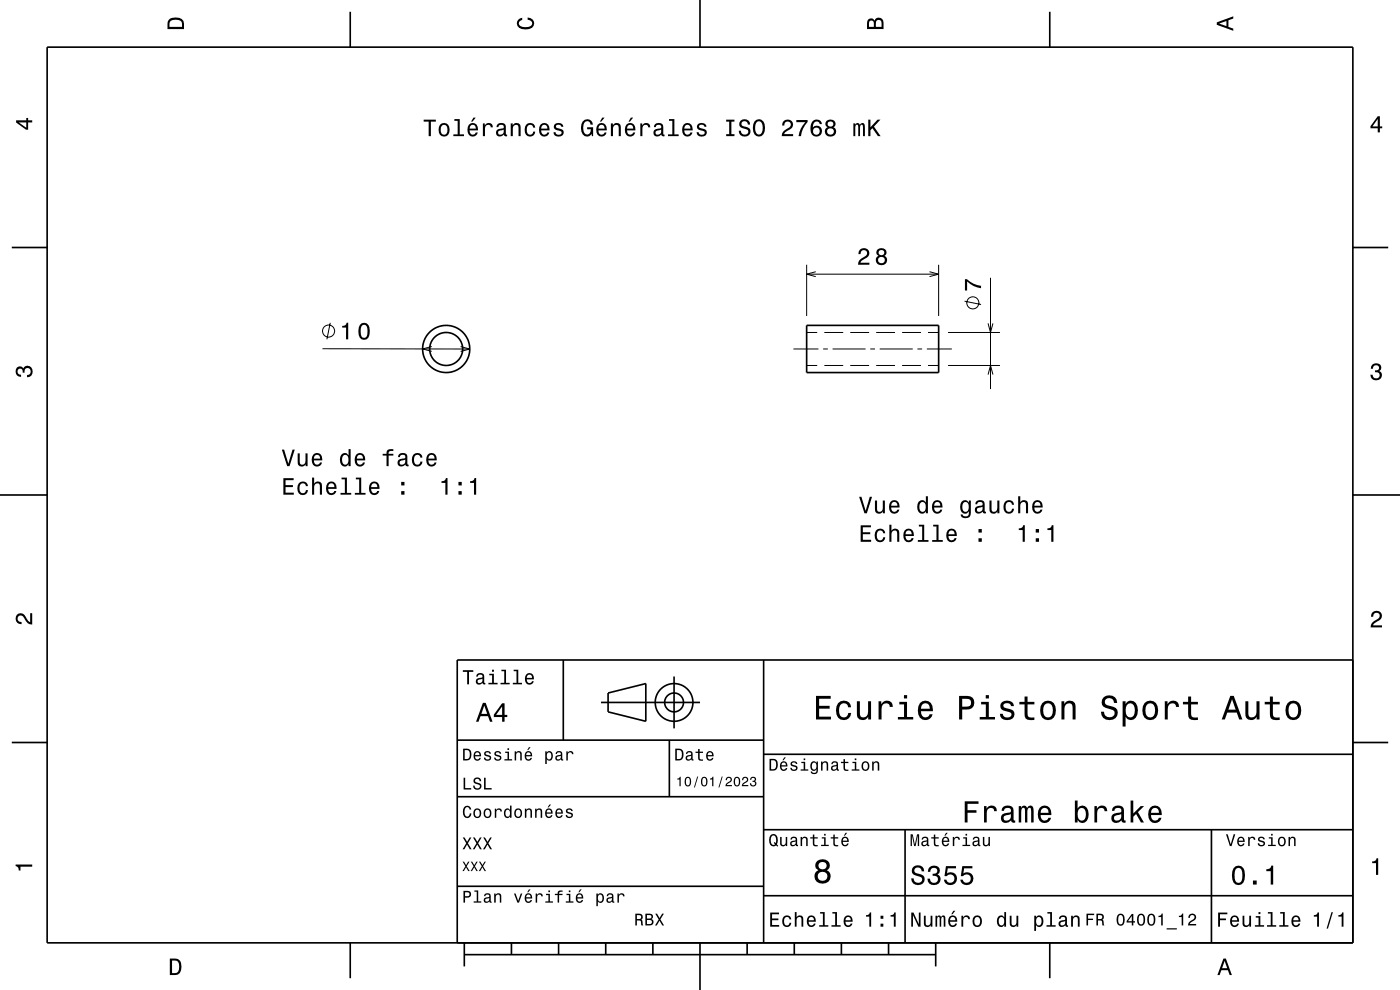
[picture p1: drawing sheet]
<svg xmlns="http://www.w3.org/2000/svg" width="297mm" height="210mm" viewBox="0 0 297 210" stroke-linecap="round" stroke-linejoin="round" font-family="sans-serif">
<g fill="none" stroke="#000" stroke-width=".21">
<path d="M171.1 56.2v10.8M171.1 58.2h28M173.1 57.6l-2 .6 2 .5M197.2 57.6l1.9 .6-1.9 .5M199.1 56.2v10.8M210.1 58.9v23.6M68.4 74h31.3M70.1 68.5l-.8 3.5M91.6 73.5l-1.9 .5 1.9 .5M97.7 73.5l2 .5-2 .5M168.3 74h5.3M171.1 77.5h2.3"/>
<path d="M171.1 70.5h2.3M174.6 74h1M174.9 77.5h4M174.9 70.5h4M176.6 74h7M180.4 77.5h4M180.4 70.5h4M184.6 74h1M185.9 77.5h4M185.9 70.5h4M186.6 74h7M191.4 77.5h4"/>
<path d="M191.4 70.5h4M194.6 74h1M196.6 74h5.3M196.9 77.5h2.2M196.9 70.5h2.2M201.1 77.5h11M201.1 70.5h11M204.6 63.9l3.5 .7M209.6 68.6l.5 1.9 .5-1.9M209.6 79.5l.5-2 .5 2"/>
<circle cx="69.7" cy="70.2" r="1.28"/>
<circle cx="206.4" cy="64.2" r="1.28"/>
</g>
<g fill="none" stroke="#000" stroke-width=".35">
<path d="M10 10h277v190h-277zM74.3 2.5v7.5M148.5 0v10M222.7 2.5v7.5M2.5 52.5h7.5M287 52.5h7.5M171.1 69h28v10h-28zM0 105h10M287 105h10M119.5 140v17M162 140v60M287 140h-190v60"/>
<path d="M2.5 157.5h7.5M97 157h65M127.5 149h21M129 147l8-2v8l-8-2zM142 157v12M143 143.5v11M287 157.5h7.5M97 169h65M162 176h125M162 160h125M192 176v24M257 176v24"/>
<path d="M97 188h65M162 190h125M74.3 200v7.5M98.5 202.5h100M98.5 200v5M108.5 200v2.5M118.5 200v2.5M128.5 200v2.5M138.5 200v2.5M148.5 200v10M158.5 200v2.5M168.5 200v2.5"/>
<path d="M178.5 200v2.5M188.5 200v2.5M198.5 200v5M222.7 200v7.5"/>
<circle cx="94.7" cy="74" r="5"/>
<circle cx="94.7" cy="74" r="3.5"/>
<circle cx="143" cy="149" r="2"/>
<circle cx="143" cy="149" r="4"/>
</g>
<g fill="#000">
<path d="M36 4a2.18 2.18 0 0 0-.5 2.2h3.5v-1.2a1.43 1.43 0 0 0-1.7-1.3zM36.3 4.4a2.15 2.15 0 0 1 2.2 .3l.1 1h-2.6v-1z" fill-rule="evenodd"/>
<path d="M109.9 4.2l.9-.4v.4a.7 .7 0 0 0-.7 .5 .7 .7 0 0 0 .3 .8 1.7 1.7 0 0 0 2.5-.5 .9 .9 0 0 0-1-.8v-.5a1.24 1.24 0 0 1 1.4 1.1 1.24 1.24 0 0 1-1 1.4 2.22 2.22 0 0 1-2.5-.7l-.2-.5z" fill-rule="evenodd"/>
<path d="M184.2 4.2l-.3 .7v1.3h3.5v-1.3a.98 .98 0 0 0-.7-1.1 .98 .98 0 0 0-1.2 .6 .84 .84 0 0 0-1.3-.2zM184.5 4.5a.54 .54 0 0 1 .6-.1 .54 .54 0 0 1 .3 .6v.7h-1zM185.9 4.4a.62 .62 0 0 1 .8-.1 .62 .62 0 0 1 .3 .6v.8h-1.2z" fill-rule="evenodd"/>
<path d="M258.1 4.7v.6l3.5 1.2v-.4l-1-.4v-1.4l1-.4v-.4zM258.6 5l1.6-.5v1z" fill-rule="evenodd"/>
<path d="M3.4 25.5v.5l2.1 1.5h.5v-1.5h.8v-.5h-.8v-.5h-.4v.5zM4 26h1.6v1.1z" fill-rule="evenodd"/>
<path d="M89.9 25.4v.4h1v3.1h.5v-3.1h1.1v-.4zM93.3 26.5a1.53 1.53 0 0 0 .9 2.5 1.48 1.48 0 0 0 1.2-1.5 1.48 1.48 0 0 0-1.2-1.4l-.5 .1zM93.7 26.7a.67 .67 0 0 1 .7-.2 .67 .67 0 0 1 .5 .6 1.11 1.11 0 0 1-.7 1.5 1.17 1.17 0 0 1-.5-1.9zM96.4 25.3v.3h.7v2.9h-.9v.4h2.2v-.4h-.9v-3.2zM100.4 24.9l-.5 .9h.3l.7-.9zM99.5 26.5a1.54 1.54 0 0 0 .8 2.5 1.06 1.06 0 0 0 1.1-.9h-.5l-.2 .4-.4 .1a.76 .76 0 0 1-.7-.9h1.8a1.17 1.17 0 0 0-.5-1.4 1.17 1.17 0 0 0-1.4 .2zM99.8 26.7a.66 .66 0 0 1 .8-.2 .66 .66 0 0 1 .3 .8h-1.3zM102.4 26.2v2.7h.5v-1.6a.66 .66 0 0 1 .3-.7 .66 .66 0 0 1 .9 .2v.2h.5a.89 .89 0 0 0-.7-.9 .89 .89 0 0 0-1.1 .5v-.4zM105.6 26.3l-.3 .7h.4a.55 .55 0 0 1 .7-.6 .55 .55 0 0 1 .4 .8l-.2 .1a1 1 0 0 0-1.1 .2 1 1 0 0 0-.2 1 .94 .94 0 0 0 1.6 0l.1 .3 .6 .1v-.3l-.3-.1v-1.6a1.02 1.02 0 0 0-.7-.8 1.02 1.02 0 0 0-1 .2zM105.8 27.8l1.1-.3a.77 .77 0 0 1-.2 .9 .77 .77 0 0 1-.9 .1zM108.3 26.2v2.7h.5v-1.6a.63 .63 0 0 1 .4-.8 .63 .63 0 0 1 .8 .4v2h.4v-1.8a.89 .89 0 0 0-.6-1 .89 .89 0 0 0-1 .5v-.4zM111.6 26.5a1.53 1.53 0 0 0 .8 2.5 1.05 1.05 0 0 0 1.1-1.1h-.4a.67 .67 0 0 1-.6 .7 .67 .67 0 0 1-.7-.6 1.12 1.12 0 0 1 .7-1.5 .6 .6 0 0 1 .6 .6h.4a1.09 1.09 0 0 0-.7-1 1.09 1.09 0 0 0-1.2 .4zM114.6 26.5a1.54 1.54 0 0 0 .8 2.5 1.06 1.06 0 0 0 1.1-.9h-.4l-.2 .4-.4 .1a.76 .76 0 0 1-.7-.9h1.8a1.17 1.17 0 0 0-.5-1.4 1.17 1.17 0 0 0-1.5 .2zM115 26.7a.66 .66 0 0 1 .8-.2 .66 .66 0 0 1 .3 .8h-1.3zM117.7 26.3a.75 .75 0 0 0-.2 .8 .75 .75 0 0 0 .7 .5l.9 .4a.63 .63 0 0 1-.6 .6 .63 .63 0 0 1-.6-.6h-.5a1.1 1.1 0 0 0 1.1 1 1.1 1.1 0 0 0 1.1-.9 .78 .78 0 0 0-.8-.8l-.8-.2a.54 .54 0 0 1 .4-.7 .54 .54 0 0 1 .7 .5h.4a1.03 1.03 0 0 0-.7-.9 1.03 1.03 0 0 0-1.1 .3zM123.6 25.8a2.43 2.43 0 0 0 .4 3.1 1.11 1.11 0 0 0 1.5-.5l.1 .5h.2v-1.9h-1.2v.4h.7a.85 .85 0 0 1-1.1 1.1 2.04 2.04 0 0 1 0-2.7 .71 .71 0 0 1 1.1 .6h.5a1.2 1.2 0 0 0-.9-1.1 1.2 1.2 0 0 0-1.3 .5zM127.8 24.9l-.5 .9h.3l.7-.9zM126.8 26.5a1.54 1.54 0 0 0 .8 2.5 1.06 1.06 0 0 0 1.1-.9h-.5l-.2 .4-.4 .1a.75 .75 0 0 1-.6-.9h1.7a1.17 1.17 0 0 0-.5-1.4 1.17 1.17 0 0 0-1.4 .2zM127.1 26.7a.66 .66 0 0 1 .8-.2 .66 .66 0 0 1 .4 .8h-1.3zM129.6 26.2v2.7h.4v-1.6a.63 .63 0 0 1 .6-.8 .63 .63 0 0 1 .7 .7v1.7h.4v-1.8a.89 .89 0 0 0-.6-1 .89 .89 0 0 0-1.1 .5v-.4zM133.8 24.9l-.5 .9h.3l.7-.9zM132.9 26.5a1.54 1.54 0 0 0 .8 2.5 1.05 1.05 0 0 0 1.1-.9h-.5l-.2 .4-.4 .1a.75 .75 0 0 1-.7-.9h1.8a1.16 1.16 0 0 0-.5-1.4 1.16 1.16 0 0 0-1.4 .2zM133.2 26.7a.66 .66 0 0 1 .8-.2 .66 .66 0 0 1 .3 .8h-1.3zM135.8 26.2v2.7h.5v-1.6a.66 .66 0 0 1 .3-.7 .66 .66 0 0 1 .9 .2v.2h.5a.89 .89 0 0 0-.7-.9 .89 .89 0 0 0-1.1 .5v-.4zM139 26.3l-.3 .7h.4a.55 .55 0 0 1 .7-.6 .55 .55 0 0 1 .4 .8l-.2 .1a1 1 0 0 0-1.1 .2 1 1 0 0 0-.2 1 .94 .94 0 0 0 1.6 0l.1 .3 .6 .1v-.3l-.3-.1v-1.6a1.02 1.02 0 0 0-1.7-.6zM139.2 27.8l1.1-.3a.77 .77 0 0 1-.2 .9 .77 .77 0 0 1-.9 .1zM141.9 25.3v.3h.7v2.9h-.9v.4h2.3v-.4h-.9v-3.2zM145 26.5a1.54 1.54 0 0 0 .8 2.5 1.06 1.06 0 0 0 1.1-.9h-.4l-.3 .4-.3 .1a.76 .76 0 0 1-.7-.9h1.7a1.17 1.17 0 0 0-.4-1.4 1.17 1.17 0 0 0-1.5 .2zM145.4 26.7a.66 .66 0 0 1 .8-.2 .66 .66 0 0 1 .3 .8h-1.3zM148.1 26.3a.75 .75 0 0 0-.2 .8 .75 .75 0 0 0 .7 .5l.9 .4a.63 .63 0 0 1-.6 .6 .63 .63 0 0 1-.7-.6h-.4a1.1 1.1 0 0 0 1 1 1.1 1.1 0 0 0 1.2-.9 .78 .78 0 0 0-.9-.8l-.7-.2a.53 .53 0 0 1 .4-.7 .53 .53 0 0 1 .6 .5h.5a1.03 1.03 0 0 0-.7-.9 1.03 1.03 0 0 0-1.1 .3zM154.1 25.4v.4h.6v2.7h-.6v.4h1.7v-.4h-.6v-2.7h.6v-.4zM157.1 25.6a.96 .96 0 0 0-.2 1.1 .96 .96 0 0 0 .9 .6 .77 .77 0 0 1 .9 .9 .84 .84 0 0 1-.9 .3 .84 .84 0 0 1-.6-.8h-.5a1.21 1.21 0 0 0 1.5 1.3 1.21 1.21 0 0 0 .7-1.8l-.8-.3a.71 .71 0 0 1-.8-.6 .7 .7 0 0 1 .8-.6 .7 .7 0 0 1 .6 .7h.4a1.16 1.16 0 0 0-.7-1.1 1.16 1.16 0 0 0-1.3 .3zM160.1 25.8a2.52 2.52 0 0 0 .4 3.1 1.21 1.21 0 0 0 1.7-1 1.94 1.94 0 0 0-.9-2.6l-.8 .1zM160.7 25.8l.3-.1a1.7 1.7 0 0 1 .3 2.8l-.3 .1a1.13 1.13 0 0 1-.8-1.5v-.6zM166.2 25.7l-.2 .4-.1 .5h.5a.7 .7 0 0 1 .5-.8 .7 .7 0 0 1 .9 .5 .7 .7 0 0 1-.5 .8 1.8 1.8 0 0 0-1.5 1.8h2.5v-.5h-2a2.19 2.19 0 0 1 1.5-1.1 1.13 1.13 0 0 0 .1-1.7 1.13 1.13 0 0 0-1.7 .1zM168.9 25.5v.4h1.9a5.2 5.2 0 0 0-1.4 3h.5a5.3 5.3 0 0 1 1.4-3v-.4zM172.5 25.6a2.4 2.4 0 0 0 .2 3.3 1.16 1.16 0 0 0 1.5-.4 1.16 1.16 0 0 0-.2-1.5 1.16 1.16 0 0 0-1.6 0 1.02 1.02 0 0 1 .9-1.2 .58 .58 0 0 1 .6 .5h.5a1.12 1.12 0 0 0-.8-.9 1.12 1.12 0 0 0-1.1 .2zM172.4 27.8a.75 .75 0 0 1 1.5 0 .75 .75 0 0 1-1.5 0zM175.4 25.6a.84 .84 0 0 0 .2 1.4 1.11 1.11 0 0 0-.5 1.5 1.11 1.11 0 0 0 1.6 .4 1.03 1.03 0 0 0 .7-.9 1.03 1.03 0 0 0-.6-1 .89 .89 0 0 0 .4-1.1 .89 .89 0 0 0-1-.5zM175.5 27.9a.71 .71 0 0 1 1.4 0 .71 .71 0 0 1-1.4 0zM175.6 26.3a.6 .6 0 0 1 1.2 0 .6 .6 0 0 1-1.2 0zM181 26.2v2.7h.4l.1-2.1 .2-.3h.2l.2 .3v2.1h.3l.1-2.1 .3-.4 .2 .2 .1 .4v1.9h.4v-1.9a.69 .69 0 0 0-.5-.9l-.6 .4-.2-.3-.3-.1-.5 .4v-.3zM184.2 25.4v3.5h.5v-1.3l.4-.4 1.1 1.7h.6l-1.4-2 1.4-1.5h-.6l-1.5 1.6v-1.6z" fill-rule="evenodd"/>
<path d="M292.3 24.7l-1.6 2.1v.4h1.6v.9h.4v-.9h.5v-.4h-.5v-2.1zM292.3 25.2v1.6h-1.1z" fill-rule="evenodd"/>
<path d="M182.4 53l-.3 .9h.5a.7 .7 0 0 1 .5-.8 .7 .7 0 0 1 .8 .5 .7 .7 0 0 1-.5 .8 1.8 1.8 0 0 0-1.4 1.8h2.4v-.5h-1.9a2.2 2.2 0 0 1 1.5-1.1 1.13 1.13 0 0 0 .1-1.7 1.13 1.13 0 0 0-1.7 .1zM186.2 52.9a.83 .83 0 0 0 .2 1.4 1.11 1.11 0 0 0-.5 1.5 1.11 1.11 0 0 0 1.6 .4 1.03 1.03 0 0 0 .7-.9 1.03 1.03 0 0 0-.6-1 .88 .88 0 0 0 .4-1.1 .88 .88 0 0 0-1-.6zM186.3 55.2a.71 .71 0 0 1 1.4 0 .71 .71 0 0 1-1.4 0zM186.4 53.6a.6 .6 0 0 1 1.2 0 .6 .6 0 0 1-1.2 0z" fill-rule="evenodd"/>
<path d="M72.6 69.1v.4h.8v2.5h.5v-3.5h-.4a.77 .77 0 0 1-.9 .6zM76.3 68.9a2.66 2.66 0 0 0 .4 3.1 1.14 1.14 0 0 0 1.7-.9 2.3 2.3 0 0 0-.6-2.5l-.6-.1-.5 .1zM76.9 69h.7a2.37 2.37 0 0 1 0 2.6h-.7a2.38 2.38 0 0 1 0-2.6z" fill-rule="evenodd"/>
<path d="M204.7 59.2h.4a5.3 5.3 0 0 0 3 1.4v.5a5.2 5.2 0 0 1-2.9-1.4v1.9h-.5z" fill-rule="evenodd"/>
<path d="M291.1 77.4a1.08 1.08 0 0 1 1.4-.2 1.08 1.08 0 0 1 .4 1.2l-.3 .3a1.06 1.06 0 0 1 .5 1.3 1.06 1.06 0 0 1-1.2 .7 1.1 1.1 0 0 1-1.2-1.2h.5a.71 .71 0 0 0 1 .8 .71 .71 0 0 0 .1-1.3h-.6v-.4a.61 .61 0 0 0 .8-.3 .61 .61 0 0 0-.2-.8 .61 .61 0 0 0-.9 .2l-.1 .5h-.5z" fill-rule="evenodd"/>
<path d="M3.6 78a.86 .86 0 0 1 1.4 .2 1.06 1.06 0 0 1 1.2-.6 1.06 1.06 0 0 1 .7 1.2 1.1 1.1 0 0 1-1.2 1.2v-.4a.71 .71 0 0 0 .8-1 .71 .71 0 0 0-1.3-.1v.6h-.4a.61 .61 0 0 0-.3-.8 .61 .61 0 0 0-.8 .2 .61 .61 0 0 0 .2 .8l.6 .2v.4a1.15 1.15 0 0 1-1.2-.6 1.15 1.15 0 0 1 .3-1.3z" fill-rule="evenodd"/>
<path d="M59.8 95.4l1.1 3.5h.5l1.1-3.5h-.4l-.9 3-.9-3zM63.2 96.2v1.8a.89 .89 0 0 0 .6 .9 .89 .89 0 0 0 1-.4v.4h.5v-2.7h-.5v1.5a.65 .65 0 0 1-.4 .8 .65 .65 0 0 1-.8-.3v-2zM66.4 96.5a1.54 1.54 0 0 0 .8 2.5 1.06 1.06 0 0 0 1.1-.9h-.4l-.2 .4-.4 .1a.76 .76 0 0 1-.7-.9h1.8a1.16 1.16 0 0 0-.5-1.4 1.16 1.16 0 0 0-1.5 .2zM66.8 96.7a.66 .66 0 0 1 .8-.2 .66 .66 0 0 1 .3 .8h-1.3zM72.4 96.5a1.57 1.57 0 0 0 .8 2.5l.4-.1 .3-.4v.4h.5v-3.6h-.5v1.3a.89 .89 0 0 0-1.5-.1zM72.7 96.7a.62 .62 0 0 1 .7-.2 .62 .62 0 0 1 .5 .6 1.12 1.12 0 0 1-.7 1.5 1.19 1.19 0 0 1-.5-1.9zM75.5 96.5a1.54 1.54 0 0 0 .8 2.5 1.06 1.06 0 0 0 1.1-.9h-.4l-.2 .4-.4 .1a.76 .76 0 0 1-.7-.9h1.8a1.16 1.16 0 0 0-.5-1.4 1.16 1.16 0 0 0-1.5 .2zM75.9 96.7a.66 .66 0 0 1 .8-.2 .66 .66 0 0 1 .3 .8h-1.3zM81.2 96.3v.3h.8v2.3h.4v-2.3h1v-.3h-1a.5 .5 0 0 1 .7-.7l.3 .1v-.4a1.04 1.04 0 0 0-1.4 .7v.3zM84.7 96.3l-.3 .7h.4a.55 .55 0 0 1 .7-.6 .55 .55 0 0 1 .4 .8l-.2 .1a1 1 0 0 0-1.1 .2 1 1 0 0 0-.2 1 .94 .94 0 0 0 1.6 0l.1 .3 .6 .1v-.4h-.3v-1.6a1.02 1.02 0 0 0-1.7-.6zM84.9 97.8l1.1-.3a.77 .77 0 0 1-.2 .9 .77 .77 0 0 1-.9 .1zM87.7 96.5a1.53 1.53 0 0 0 .8 2.5 1.07 1.07 0 0 0 1.1-1.1h-.4a.67 .67 0 0 1-.6 .7 .67 .67 0 0 1-.7-.6 1.11 1.11 0 0 1 .6-1.5 .6 .6 0 0 1 .7 .6h.4a1.09 1.09 0 0 0-.7-1 1.09 1.09 0 0 0-1.2 .4zM90.7 96.5a1.54 1.54 0 0 0 .8 2.5 1.06 1.06 0 0 0 1.1-.9h-.4l-.3 .4-.3 .1a.76 .76 0 0 1-.7-.9h1.8a1.16 1.16 0 0 0-.5-1.4 1.16 1.16 0 0 0-1.5 .2zM91.1 96.7a.66 .66 0 0 1 .8-.2 .66 .66 0 0 1 .3 .8h-1.3z" fill-rule="evenodd"/>
<path d="M60.1 101.4v3.5h2.2v-.4h-1.7v-1.2h1.5v-.4h-1.5v-1h1.7v-.5zM63.4 102.5a1.53 1.53 0 0 0 .8 2.5 1.06 1.06 0 0 0 1.1-1h-.4a.67 .67 0 0 1-.6 .6 .67 .67 0 0 1-.7-.6 1.11 1.11 0 0 1 .6-1.5 .6 .6 0 0 1 .7 .6h.4a1.09 1.09 0 0 0-.7-.9 1.09 1.09 0 0 0-1.2 .3zM66.2 101.3v3.6h.4v-1.5a.64 .64 0 0 1 .4-.8 .64 .64 0 0 1 .8 .3l.1 2h.4v-1.8a.88 .88 0 0 0-.6-.9 .88 .88 0 0 0-1.1 .4v-1.3zM69.5 102.5a1.54 1.54 0 0 0 .8 2.5 1.06 1.06 0 0 0 1.1-.8h-.5l-.2 .3-.4 .1a.76 .76 0 0 1-.7-.9h1.8a1.17 1.17 0 0 0-.5-1.4 1.17 1.17 0 0 0-1.4 .2zM69.8 102.7a.66 .66 0 0 1 .8-.1 .66 .66 0 0 1 .3 .7h-1.3zM72.5 101.3v.4h.7v2.9h-1v.3h2.3v-.3h-.9v-3.3zM75.5 101.3v.4h.7v2.9h-.9v.3h2.2v-.3h-.9v-3.3zM78.6 102.5a1.54 1.54 0 0 0 .8 2.5 1.06 1.06 0 0 0 1.1-.8h-.5l-.2 .3-.4 .1a.76 .76 0 0 1-.7-.9h1.8a1.16 1.16 0 0 0-.5-1.4 1.16 1.16 0 0 0-1.4 .2zM78.9 102.7a.66 .66 0 0 1 .8-.1 .66 .66 0 0 1 .3 .7h-1.3zM85.1 104.2v.7h.7v-.7zM85.1 102.2v.8h.7v-.8z" fill-rule="evenodd"/>
<path d="M93.7 102.1v.3h.8v2.5h.4v-3.5h-.3a.77 .77 0 0 1-.9 .7zM97.3 104.2v.7h.7v-.7zM97.3 102.2v.8h.7v-.8zM99.7 102.1v.3h.9v2.5h.4v-3.5h-.3a.77 .77 0 0 1-1 .7z" fill-rule="evenodd"/>
<path d="M182.6 111.4v3.5h2.2v-.4h-1.8v-1.2h1.6v-.4h-1.6v-1h1.8v-.5zM185.9 112.5a1.53 1.53 0 0 0 .8 2.5 1.06 1.06 0 0 0 1.1-1h-.4a.67 .67 0 0 1-.7 .6 .67 .67 0 0 1-.7-.6 1.11 1.11 0 0 1 .7-1.5 .59 .59 0 0 1 .7 .6h.4a1.09 1.09 0 0 0-.8-.9 1.09 1.09 0 0 0-1.1 .3zM188.7 111.3v3.6h.4v-1.5a.63 .63 0 0 1 .5-.9 .63 .63 0 0 1 .7 .7v1.7h.5v-1.8a.88 .88 0 0 0-.6-.9 .88 .88 0 0 0-1.1 .4v-1.3zM191.9 112.5a1.54 1.54 0 0 0 .8 2.5 1.06 1.06 0 0 0 1.1-.8h-.4l-.2 .3-.4 .1a.76 .76 0 0 1-.7-.9h1.8a1.16 1.16 0 0 0-.5-1.4 1.16 1.16 0 0 0-1.5 .2zM192.3 112.7a.66 .66 0 0 1 .8-.1 .66 .66 0 0 1 .3 .7h-1.3zM194.9 111.3v.4h.7v2.9h-.9v.3h2.3v-.3h-.9v-3.3zM198 111.3v.4h.7v2.9h-1v.3h2.3v-.3h-.9v-3.3zM201 112.5a1.54 1.54 0 0 0 .8 2.5 1.07 1.07 0 0 0 1.1-.8h-.4l-.2 .3-.4 .1a.76 .76 0 0 1-.7-.9h1.8a1.16 1.16 0 0 0-.5-1.4 1.16 1.16 0 0 0-1.5 .2zM201.4 112.7a.66 .66 0 0 1 .8-.1 .66 .66 0 0 1 .3 .7h-1.3zM207.6 114.2v.7h.7v-.7zM207.6 112.2v.8h.7v-.8z" fill-rule="evenodd"/>
<path d="M182.3 105.4l1.1 3.5h.5l1.1-3.5h-.5l-.9 3-.9-3zM185.6 106.2v1.8a.89 .89 0 0 0 .6 .9 .89 .89 0 0 0 1.1-.4v.4h.4v-2.7h-.4v1.5a.65 .65 0 0 1-.4 .8 .65 .65 0 0 1-.8-.3v-2zM188.9 106.5a1.54 1.54 0 0 0 .8 2.5 1.07 1.07 0 0 0 1.1-.9h-.5l-.2 .4-.3 .1a.76 .76 0 0 1-.7-.9h1.7a1.17 1.17 0 0 0-.5-1.4 1.17 1.17 0 0 0-1.4 .2zM189.3 106.7a.66 .66 0 0 1 .7-.2 .66 .66 0 0 1 .4 .8h-1.3zM194.9 106.5a1.58 1.58 0 0 0 .7 2.5l.5-.1 .3-.4v.4h.4v-3.6h-.4v1.3a.9 .9 0 0 0-1.5-.1zM195.2 106.8a.62 .62 0 0 1 .7-.3 .62 .62 0 0 1 .5 .6 1.12 1.12 0 0 1-.7 1.5 1.19 1.19 0 0 1-.5-1.8zM198 106.5a1.54 1.54 0 0 0 .8 2.5 1.07 1.07 0 0 0 1.1-.9h-.4l-.3 .4-.3 .1a.76 .76 0 0 1-.7-.9h1.7a1.16 1.16 0 0 0-.4-1.4 1.16 1.16 0 0 0-1.5 .2zM198.4 106.7a.66 .66 0 0 1 .8-.2 .66 .66 0 0 1 .3 .8h-1.3zM204 106.5a1.58 1.58 0 0 0 .7 2.5l.5-.1 .3-.4a.73 .73 0 0 1-.3 1 .73 .73 0 0 1-1-.4h-.4a1.1 1.1 0 0 0 1.3 .9 1.1 1.1 0 0 0 .9-1.2v-2.6h-.5v.4l-.3-.4a.9 .9 0 0 0-1.2 .3zM204.3 106.7a.63 .63 0 0 1 .7-.2 .63 .63 0 0 1 .5 .6 1.11 1.11 0 0 1-.7 1.5 1.19 1.19 0 0 1-.5-1.9zM207.2 106.3l-.3 .7h.4a.55 .55 0 0 1 .7-.6 .55 .55 0 0 1 .4 .8l-.2 .1a1 1 0 0 0-1.1 .2 1 1 0 0 0-.2 1 .93 .93 0 0 0 1.6 0l.1 .3 .6 .1v-.4h-.3v-1.6a1.02 1.02 0 0 0-1.7-.6zM207.3 107.8l1.1-.3a.77 .77 0 0 1-.2 .9 .77 .77 0 0 1-.8 .1zM209.9 106.2v1.8a.89 .89 0 0 0 .6 .9 .89 .89 0 0 0 1.1-.4v.4h.4v-2.7h-.4v1.5a.65 .65 0 0 1-.4 .8 .65 .65 0 0 1-.8-.3v-2zM213.2 106.5a1.53 1.53 0 0 0 .8 2.5 1.06 1.06 0 0 0 1.1-1.1h-.4a.67 .67 0 0 1-.6 .7 .67 .67 0 0 1-.7-.6 1.11 1.11 0 0 1 .6-1.5 .59 .59 0 0 1 .7 .6h.4a1.09 1.09 0 0 0-.7-1 1.09 1.09 0 0 0-1.2 .4zM216 105.3v3.6h.4v-1.6a.63 .63 0 0 1 .6-.8 .63 .63 0 0 1 .7 .7v1.7h.4v-1.8a.88 .88 0 0 0-.6-1 .88 .88 0 0 0-1.1 .5v-1.3zM219.3 106.5a1.54 1.54 0 0 0 .8 2.5 1.07 1.07 0 0 0 1-.9h-.4l-.2 .4-.4 .1a.76 .76 0 0 1-.7-.9h1.8a1.17 1.17 0 0 0-.5-1.4 1.17 1.17 0 0 0-1.4 .2zM219.6 106.7a.66 .66 0 0 1 .8-.2 .66 .66 0 0 1 .3 .8h-1.3z" fill-rule="evenodd"/>
<path d="M216.1 112.1v.3h.8v2.5h.5v-3.5h-.3a.77 .77 0 0 1-1 .7zM219.7 114.2v.7h.7v-.7zM219.7 112.2v.8h.7v-.8zM222.2 112.1v.3h.8v2.5h.5v-3.5h-.4a.77 .77 0 0 1-.9 .7z" fill-rule="evenodd"/>
<path d="M3.6 130.4a1.22 1.22 0 0 1 2 .7l.4 .6 .4 .3v-1.9h.4v2.4a1.8 1.8 0 0 1-1.7-1.4 .71 .71 0 0 0-.9-.5 .71 .71 0 0 0-.5 .8 .71 .71 0 0 0 .9 .5v.5a1.18 1.18 0 0 1-1.2-.7 1.18 1.18 0 0 1 .2-1.3z" fill-rule="evenodd"/>
<path d="M291.2 129.9a1.18 1.18 0 0 1 1.9 .3 1.18 1.18 0 0 1-1 1.7l-.5 .3-.3 .5h1.9v.4h-2.4a1.8 1.8 0 0 1 1.4-1.8 .71 .71 0 0 0 .5-.8 .71 .71 0 0 0-.9-.5 .71 .71 0 0 0-.5 .8h-.4z" fill-rule="evenodd"/>
<path d="M98.2 158.8v2.5h.9a1.37 1.37 0 0 0 .7-2.2 1.56 1.56 0 0 0-1.6-.3zM98.6 159.1a.98 .98 0 0 1 1.1 .7 .98 .98 0 0 1-.6 1.2h-.5zM100.7 159.6a1.04 1.04 0 0 0-.2 1.2 1.04 1.04 0 0 0 1 .5l.5-.5h-.3l-.4 .3a.54 .54 0 0 1-.5-.7h1.3a.83 .83 0 0 0-.4-.9 .83 .83 0 0 0-1 .1zM100.9 159.7l.2-.1a.47 .47 0 0 1 .5 .1 .47 .47 0 0 1 .1 .5h-.9zM102.9 159.5l-.2 .1a.69 .69 0 0 0 .9 .9l.2 .1a.43 .43 0 0 1-.4 .5 .43 .43 0 0 1-.4-.4h-.3a.74 .74 0 0 0 .9 .7 .74 .74 0 0 0 .5-1l-1-.4a.38 .38 0 0 1 .3-.5 .38 .38 0 0 1 .4 .4h.3a.78 .78 0 0 0-1.2-.4zM105.1 159.5l-.2 .1a.69 .69 0 0 0 .9 .9l.2 .1a.43 .43 0 0 1-.4 .5 .43 .43 0 0 1-.5-.4h-.3a.74 .74 0 0 0 .9 .7 .74 .74 0 0 0 .5-1l-.9-.4a.38 .38 0 0 1 .3-.5 .38 .38 0 0 1 .4 .4h.3a.77 .77 0 0 0-1.2-.4zM107.2 159.4v.3h.5v1.3h-.7v.3h1.6v-.3h-.6v-1.6zM107.7 158.7v.4h.3v-.4zM109.2 159.4v1.9h.3v-1.1a.45 .45 0 0 1 .4-.6 .45 .45 0 0 1 .5 .5v1.2h.3v-1.3a.63 .63 0 0 0-.5-.7 .63 .63 0 0 0-.7 .4v-.3zM112.2 158.5l-.4 .6h.3l.5-.6zM111.5 159.6a1.04 1.04 0 0 0-.2 1.2 1.04 1.04 0 0 0 1.1 .5l.5-.5h-.3l-.5 .3a.54 .54 0 0 1-.5-.7h1.3a.83 .83 0 0 0-.4-.9 .83 .83 0 0 0-1 .1zM111.8 159.7l.1-.1a.48 .48 0 0 1 .5 .1 .48 .48 0 0 1 .2 .5h-1zM115.7 159.4v2.7h.3v-1.1a.66 .66 0 0 0 .7 .4 .66 .66 0 0 0 .5-.6 .91 .91 0 0 0 0-1.1 .91 .91 0 0 0-1-.3l-.2 .3v-.3zM116.1 159.8a.45 .45 0 0 1 .5-.2 .45 .45 0 0 1 .3 .4 .65 .65 0 0 1 .1 .8 .65 .65 0 0 1-.7 .2 .98 .98 0 0 1-.2-1.2zM118.1 159.5l-.2 .4h.3a.39 .39 0 0 1 .4-.3 .39 .39 0 0 1 .3 .5h-.1a.65 .65 0 0 0-1 .4 .65 .65 0 0 0 .6 .9l.6-.3 .1 .2h.4v-.2l-.2-.1v-1.1a.72 .72 0 0 0-.5-.6 .72 .72 0 0 0-.7 .2zM118.2 160.6l.8-.3a.55 .55 0 0 1-.2 .7 .55 .55 0 0 1-.6 0zM120.1 159.4v1.9h.4v-1.1a.47 .47 0 0 1 .2-.6 .47 .47 0 0 1 .6 .2v.2h.4a.64 .64 0 0 0-.5-.7 .64 .64 0 0 0-.8 .4v-.3z" fill-rule="evenodd"/>
<path d="M98.2 142.2v.3h.9v2.7h.4v-2.7h.9v-.3zM101.3 143l-.3 .5h.4a.47 .47 0 0 1 .5-.4 .47 .47 0 0 1 .4 .6l-.2 .1a.84 .84 0 0 0-1 .2 .84 .84 0 0 0 0 1.1 .9 .9 0 0 0 1.3-.2l.1 .2 .5 .1v-.3l-.3-.1v-1.3a.87 .87 0 0 0-1.4-.5zM101.4 144.3l.9-.3a.66 .66 0 0 1-.1 .7 .66 .66 0 0 1-.8 .1zM103.8 142.9v.3h.6v1.6h-.8v.4h2v-.4h-.8v-1.9zM104.4 142.1v.4h.4v-.4zM106.4 142.1v.3h.6v2.4h-.8v.4h1.9v-.4h-.7v-2.7zM109 142.1v.3h.6v2.4h-.8v.4h1.9v-.4h-.7v-2.7zM111.6 143.1a1.32 1.32 0 0 0 .7 2.1 .9 .9 0 0 0 .9-.7h-.3l-.2 .3-.4 .1a.65 .65 0 0 1-.6-.8h1.6a1 1 0 0 0-.4-1.2 1 1 0 0 0-1.3 .2zM111.9 143.3a.57 .57 0 0 1 .7-.1 .57 .57 0 0 1 .3 .6h-1.2z" fill-rule="evenodd"/>
<path d="M102.4 149.1l-1.4 4h.5l.4-1.2h1.6l.4 1.2h.6l-1.5-4zM102.7 149.7l.7 1.7h-1.3zM106.5 149.2l-1.7 2.4v.5h1.7v1h.5v-1h.6v-.5h-.6v-2.4zM106.5 149.9v1.7h-1.3z" fill-rule="evenodd"/>
<path d="M143.2 158.8v2.5h.9a1.37 1.37 0 0 0 .7-2.2 1.56 1.56 0 0 0-1.6-.3zM143.6 159.1a.98 .98 0 0 1 1.1 .7 .98 .98 0 0 1-.6 1.2h-.5zM145.7 159.5l-.2 .4h.3a.39 .39 0 0 1 .5-.3 .39 .39 0 0 1 .3 .5h-.2a.65 .65 0 0 0-.9 .4 .65 .65 0 0 0 .5 .9l.7-.3v.2h.4v-.2l-.1-.1-.1-1.1a.73 .73 0 0 0-.4-.6 .73 .73 0 0 0-.8 .2zM145.8 160.6l.8-.3a.55 .55 0 0 1-.1 .7 .55 .55 0 0 1-.7 0zM148.1 158.9v.5h-.5v.3h.5v1.3a.75 .75 0 0 0 1 .4v-.3a.48 .48 0 0 1-.7-.3v-1.1h.7v-.3h-.7v-.5zM150 159.6a1.04 1.04 0 0 0-.2 1.2 1.04 1.04 0 0 0 1.1 .5l.5-.5h-.4l-.4 .3a.54 .54 0 0 1-.5-.7h1.3a.83 .83 0 0 0-.4-.9 .83 .83 0 0 0-1 .1zM150.3 159.7l.1-.1a.48 .48 0 0 1 .5 .1 .48 .48 0 0 1 .2 .5h-1z" fill-rule="evenodd"/>
<path d="M173.1 147.6v5h3.2v-.6h-2.5v-1.7h2.2v-.6h-2.2v-1.5h2.4v-.6zM177.8 149.2a2.59 2.59 0 0 0 .5 3.4 1.58 1.58 0 0 0 2.3-1.4h-.6a.95 .95 0 0 1-.9 1 .95 .95 0 0 1-1-.9 1.59 1.59 0 0 1 .9-2.1 .85 .85 0 0 1 .9 .8h.7a1.56 1.56 0 0 0-1.1-1.3 1.56 1.56 0 0 0-1.7 .5zM181.8 148.8v2.5a1.27 1.27 0 0 0 .9 1.4 1.27 1.27 0 0 0 1.5-.7v.6h.6v-3.8h-.6v2.2a.92 .92 0 0 1-.6 1.1 .92 .92 0 0 1-1.2-.4v-2.9zM186.4 148.8v3.8h.6v-2.2a.95 .95 0 0 1 .5-1.1 .95 .95 0 0 1 1.2 .3l.1 .4h.6a1.28 1.28 0 0 0-1-1.4 1.28 1.28 0 0 0-1.4 .8v-.6zM190.8 148.9v.5h1v2.7h-1.3v.5h3.2v-.5h-1.3v-3.2zM191.8 147.4v.8h.6v-.8zM195.1 149.2a2.62 2.62 0 0 0 .5 3.4 1.57 1.57 0 0 0 2.2-1.1h-.6l-.3 .5-.5 .2a1.08 1.08 0 0 1-1-1.3h2.5a1.66 1.66 0 0 0-.7-2 1.66 1.66 0 0 0-2.1 .3zM195.6 149.5a.94 .94 0 0 1 1.2-.2 .94 .94 0 0 1 .5 1h-1.9zM203.5 147.6v5h.6v-2.1h.8a1.47 1.47 0 0 0 1.8-1.2 1.47 1.47 0 0 0-1.5-1.7zM204.1 148.2a1.6 1.6 0 0 1 1.8 .5 .86 .86 0 0 1 0 .9 .86 .86 0 0 1-.9 .3h-.9zM208.1 148.9v.5h1v2.7h-1.3v.5h3.3v-.5h-1.3v-3.2zM209.1 147.4v.8h.7v-.8zM212.6 148.9a1.08 1.08 0 0 0-.3 1.2 1.08 1.08 0 0 0 1 .7l1.1 .4a.57 .57 0 0 1 .2 .6 .57 .57 0 0 1-.5 .4 .96 .96 0 0 1-1.4-.8h-.6a1.6 1.6 0 0 0 1.3 1.4 1.6 1.6 0 0 0 1.7-.8 1.13 1.13 0 0 0-1-1.6l-1.1-.3-.2-.4a.87 .87 0 0 1 .9-.5 .87 .87 0 0 1 .8 .6h.6a1.41 1.41 0 0 0-2.1-1.1zM217.4 147.8v1.1h-1.1v.5h1.1v2.6l.2 .4 .4 .3h1.4v-.5a.97 .97 0 0 1-1.4-.5v-2.3h1.4v-.5h-1.4v-1.1zM221.1 149.2a2.56 2.56 0 0 0 .5 3.4 1.72 1.72 0 0 0 1.8-.2 1.72 1.72 0 0 0 .6-1.7 1.7 1.7 0 0 0-.9-1.9 1.7 1.7 0 0 0-2 .4zM221.6 149.6a.96 .96 0 0 1 1-.4 .96 .96 0 0 1 .7 .8 1.59 1.59 0 0 1-1 2.2 1.19 1.19 0 0 1-1-1.5zM225.2 148.8v3.8h.6v-2.2a.97 .97 0 0 1 .5-1.1 .97 .97 0 0 1 1.1 .2l.1 .7v2.4h.7v-2.5a1.27 1.27 0 0 0-.9-1.4 1.27 1.27 0 0 0-1.5 .6v-.5zM234.1 147.9a1.38 1.38 0 0 0-.3 1.5 1.38 1.38 0 0 0 1.3 .9 1.25 1.25 0 0 1 1.4 .9 1.15 1.15 0 0 1-1.3 .9 1.15 1.15 0 0 1-1-1.1h-.7a1.8 1.8 0 0 0 1.7 1.8 1.8 1.8 0 0 0 1.9-1.6 1.46 1.46 0 0 0-1.5-1.4l-.6-.2a.83 .83 0 0 1-.5-1.1 .83 .83 0 0 1 1.2-.3l.5 .5 .1 .4h.7a1.67 1.67 0 0 0-1-1.6 1.67 1.67 0 0 0-1.9 .4zM238.2 148.8v5.3h.6v-2.1a1.32 1.32 0 0 0 1.4 .7 1.32 1.32 0 0 0 1.1-1.1 2.43 2.43 0 0 0-.8-2.8 1.21 1.21 0 0 0-1.7 .5v-.5zM239.1 149.6a.9 .9 0 0 1 .9-.4 .9 .9 0 0 1 .7 .8 1.61 1.61 0 0 1-.9 2.2 1.18 1.18 0 0 1-1-1.5zM242.8 149.2a2.56 2.56 0 0 0 .5 3.4 1.72 1.72 0 0 0 1.8-.2 1.72 1.72 0 0 0 .6-1.7 1.7 1.7 0 0 0-.9-1.9 1.7 1.7 0 0 0-2 .4zM243.3 149.6a.96 .96 0 0 1 1-.4 .96 .96 0 0 1 .7 .8 1.59 1.59 0 0 1-1 2.2 1.19 1.19 0 0 1-1-1.5zM247.1 148.8v3.8h.6v-2.2a.95 .95 0 0 1 .5-1.1 .95 .95 0 0 1 1.2 .3l.1 .4h.6a1.28 1.28 0 0 0-1-1.4 1.28 1.28 0 0 0-1.4 .8v-.6zM252 147.8v1.1h-1v.5h1l.1 2.6 .2 .4 .4 .3h1.4v-.5a.97 .97 0 0 1-1.4-.5v-2.3h1.4v-.5h-1.4v-1.1zM261 147.6l-1.8 5h.6l.6-1.4h2l.5 1.4h.7l-1.9-5zM261.4 148.3l.7 2.2h-1.5zM264.2 148.8v2.5a1.27 1.27 0 0 0 .9 1.4 1.27 1.27 0 0 0 1.5-.7v.6h.6v-3.8h-.6v2.2a.92 .92 0 0 1-.6 1.1 .92 .92 0 0 1-1.1-.4l-.1-2.9zM269.4 147.8v1.1h-1.1v.5h1.1v2.6l.2 .4 .4 .3 .7 .1 .8-.1v-.5a.97 .97 0 0 1-1.4-.5l-.1-2.3h1.5v-.5h-1.5v-1.1zM273.1 149.2a2.56 2.56 0 0 0 .6 3.4 1.72 1.72 0 0 0 1.8-.2 1.72 1.72 0 0 0 .6-1.7 1.7 1.7 0 0 0-.9-1.9 1.7 1.7 0 0 0-2.1 .4zM273.6 149.6a.96 .96 0 0 1 1-.4 .96 .96 0 0 1 .7 .8 1.59 1.59 0 0 1-.9 2.2 1.19 1.19 0 0 1-1.1-1.5z" fill-rule="evenodd"/>
<path d="M98.4 165v2.5h1.6v-.3h-1.3v-2.2zM100.7 165.1a.69 .69 0 0 0-.2 .8 .69 .69 0 0 0 .6 .4l.3 .1a.46 .46 0 0 1 .3 .7 .46 .46 0 0 1-.7 .1l-.3-.6h-.3a.86 .86 0 0 0 1 1 .86 .86 0 0 0 .5-1.3l-.5-.3a.51 .51 0 0 1-.6-.4 .5 .5 0 0 1 .5-.4 .5 .5 0 0 1 .5 .5h.3a.85 .85 0 0 0-.5-.8 .85 .85 0 0 0-.9 .2zM102.7 165v2.5h1.6v-.3h-1.3v-2.2z" fill-rule="evenodd"/>
<path d="M98.4 171.2a1.45 1.45 0 0 0 .7 2.3 .94 .94 0 0 0 .9-1h-.3a.59 .59 0 0 1-.8 .7 1.31 1.31 0 0 1 .2-2l.3 .1 .2 .4h.4a.85 .85 0 0 0-.6-.8 .85 .85 0 0 0-1 .3zM100.6 171.7a1.04 1.04 0 0 0-.1 1.3 1.04 1.04 0 0 0 1.1 .5 1.04 1.04 0 0 0 .5-1.3 1.04 1.04 0 0 0-1.2-.7zM100.9 171.9a.48 .48 0 0 1 .5-.1 .48 .48 0 0 1 .3 .4 .66 .66 0 0 1 0 .7 .66 .66 0 0 1-.7 .3 .98 .98 0 0 1-.1-1.3zM102.8 171.7a1.04 1.04 0 0 0-.2 1.3 1.04 1.04 0 0 0 1.2 .5 1.04 1.04 0 0 0 .5-1.3 1.04 1.04 0 0 0-1.2-.7zM103 171.9a.48 .48 0 0 1 .5-.1 .48 .48 0 0 1 .4 .4 .66 .66 0 0 1 0 .7 .66 .66 0 0 1-.7 .3 .97 .97 0 0 1-.2-1.3zM105 171.5v2h.3v-1.1a.47 .47 0 0 1 .2-.6 .47 .47 0 0 1 .6 .2l.1 .1h.3a.64 .64 0 0 0-.5-.6 .64 .64 0 0 0-.7 .4v-.4zM107.1 171.7a1.06 1.06 0 0 0-.2 1.2 1.06 1.06 0 0 0 .9 .6l.4-.3v.3h.3v-2.6h-.3v.9a.63 .63 0 0 0-1.1-.1zM107.4 171.9a.44 .44 0 0 1 .4-.1 .44 .44 0 0 1 .4 .4 .65 .65 0 0 1 0 .7 .65 .65 0 0 1-.7 .3l-.2-.4zM109.3 171.7a1.04 1.04 0 0 0-.1 1.3 1.04 1.04 0 0 0 1.1 .5 1.04 1.04 0 0 0 .5-1.3 1.04 1.04 0 0 0-1.2-.7zM109.5 171.9a.48 .48 0 0 1 .6-.1 .48 .48 0 0 1 .3 .4 .66 .66 0 0 1 0 .7 .66 .66 0 0 1-.7 .3 .98 .98 0 0 1-.2-1.3zM111.4 171.5v2h.3v-1.1a.45 .45 0 0 1 .3-.7 .45 .45 0 0 1 .5 .6v1.2h.4v-1.3a.63 .63 0 0 0-.5-.7 .63 .63 0 0 0-.7 .3v-.3zM113.5 171.5v2h.3v-1.1a.45 .45 0 0 1 .3-.6 .45 .45 0 0 1 .6 .2v1.5h.3v-1.3a.63 .63 0 0 0-.4-.7 .63 .63 0 0 0-.8 .3v-.3zM116.5 170.7l-.3 .6h.2l.5-.6zM115.9 171.7a1.04 1.04 0 0 0-.2 1.2 1.04 1.04 0 0 0 1 .6l.5-.6h-.3l-.4 .4a.54 .54 0 0 1-.5-.7h1.2a.83 .83 0 0 0-.3-1 .83 .83 0 0 0-1 .1zM116.1 171.9l.2-.1a.47 .47 0 0 1 .4 .1 .47 .47 0 0 1 .2 .4h-.9zM118 171.7a1.04 1.04 0 0 0-.2 1.2 1.04 1.04 0 0 0 1.1 .6l.5-.6h-.3l-.5 .4a.53 .53 0 0 1-.5-.7h1.3a.83 .83 0 0 0-.3-1 .83 .83 0 0 0-1.1 .1zM118.3 171.9l.1-.1a.47 .47 0 0 1 .5 .1 .47 .47 0 0 1 .2 .4h-1zM120.2 171.6l-.1 .2a.69 .69 0 0 0 .8 .9l.3 .1a.43 .43 0 0 1-.4 .5 .43 .43 0 0 1-.5-.4h-.3a.74 .74 0 0 0 .9 .7 .74 .74 0 0 0 .5-1.1l-1-.3a.38 .38 0 0 1 .3-.5 .38 .38 0 0 1 .5 .3h.3a.77 .77 0 0 0-1.3-.4z" fill-rule="evenodd"/>
<path d="M143.7 165.1v.3h.4v1.4h.3v-2zM145.4 165a1.16 1.16 0 0 0 .5 1.8 1.16 1.16 0 0 0 .5-1.8 .63 .63 0 0 0-1 0zM145.7 165.1l.2-.1a.98 .98 0 0 1 0 1.6l-.2-.1-.2-.3v-.7zM147.9 164.7l-.7 2.3h.2l.7-2.3zM148.9 165a1.15 1.15 0 0 0 .5 1.8 1.16 1.16 0 0 0 .5-1.8 .63 .63 0 0 0-1 0zM149.2 165.1l.2-.1a.98 .98 0 0 1 0 1.6l-.2-.1-.2-.3v-.7zM150.6 165.1v.3h.5v1.4h.2v-2zM153.1 164.7l-.7 2.3h.2l.7-2.3zM154.1 164.9l-.2 .6h.3a.4 .4 0 0 1 .3-.5 .4 .4 0 0 1 .5 .3 .4 .4 0 0 1-.3 .5l-.2 .1a.93 .93 0 0 0-.6 .9h1.4v-.3h-1.1l.5-.4a.67 .67 0 0 0 .5-1 .67 .67 0 0 0-1.1-.2zM155.8 165a1.15 1.15 0 0 0 .5 1.8 1.16 1.16 0 0 0 .5-1.8 .63 .63 0 0 0-1 0zM156.1 165.1l.2-.1a.98 .98 0 0 1 0 1.6l-.2-.1-.2-.3v-.7zM157.6 164.9l-.2 .6h.3a.4 .4 0 0 1 .3-.5 .4 .4 0 0 1 .5 .3 .4 .4 0 0 1-.3 .5l-.2 .1a.94 .94 0 0 0-.6 .9h1.3v-.3h-1l.4-.4a.67 .67 0 0 0 .6-1 .67 .67 0 0 0-1.1-.2zM159.3 164.9l-.2 .5h.3a.35 .35 0 0 1 .2-.4 .35 .35 0 0 1 .4 .1 .35 .35 0 0 1-.1 .5h-.3v.2a.42 .42 0 0 1 .6 .4 .42 .42 0 0 1-.5 .5 .42 .42 0 0 1-.4-.6h-.2a.66 .66 0 0 0 .9 .7 .66 .66 0 0 0 .2-1.1 .58 .58 0 0 0 0-.9 .58 .58 0 0 0-.9 .1z" fill-rule="evenodd"/>
<path d="M163.2 161v2.5h.9a1.37 1.37 0 0 0 .7-2.2 1.58 1.58 0 0 0-1.6-.3zM163.6 161.3a.98 .98 0 0 1 1.1 .7 .98 .98 0 0 1-.6 1.2h-.5zM166.4 160.7l-.4 .6h.2l.5-.6zM165.7 161.7a1.04 1.04 0 0 0-.2 1.2 1.04 1.04 0 0 0 1 .6l.5-.6h-.3l-.4 .4a.54 .54 0 0 1-.5-.7h1.3a.83 .83 0 0 0-.4-1 .83 .83 0 0 0-1 .1zM165.9 161.9l.2-.1a.48 .48 0 0 1 .5 .1 .48 .48 0 0 1 .1 .4h-.9zM167.9 161.6l-.2 .2a.68 .68 0 0 0 .9 .9l.2 .1a.43 .43 0 0 1-.4 .5 .43 .43 0 0 1-.4-.4h-.3a.74 .74 0 0 0 .9 .7 .74 .74 0 0 0 .5-1.1l-1-.3a.38 .38 0 0 1 .3-.5 .38 .38 0 0 1 .4 .4l.3-.1a.78 .78 0 0 0-1.2-.4zM170 161.6v.3h.5v1.3h-.7v.3h1.7v-.3h-.7v-1.6zM170.5 160.9v.3h.3v-.3zM172.1 161.7a1.06 1.06 0 0 0-.2 1.2 1.06 1.06 0 0 0 .9 .6l.4-.3a.52 .52 0 0 1-.2 .7 .52 .52 0 0 1-.7-.3h-.3a.78 .78 0 0 0 .9 .6 .78 .78 0 0 0 .6-.8v-1.9h-.3v.4l-.2-.3a.64 .64 0 0 0-.9 .1zM172.4 161.9a.45 .45 0 0 1 .4-.1 .45 .45 0 0 1 .4 .4 .65 .65 0 0 1 0 .7 .65 .65 0 0 1-.7 .3l-.2-.4zM174.2 161.5v2h.3v-1.1a.45 .45 0 0 1 .3-.6 .45 .45 0 0 1 .5 .2l.1 1.5h.3v-1.3a.63 .63 0 0 0-.5-.7 .63 .63 0 0 0-.7 .3v-.3zM176.6 161.6l-.2 .5h.3a.39 .39 0 0 1 .4-.4 .39 .39 0 0 1 .3 .6h-.1a.65 .65 0 0 0-1 .4 .65 .65 0 0 0 .6 .8l.6-.3 .1 .2 .4 .1-.2-.4v-1a.73 .73 0 0 0-1.2-.5zM176.7 162.7l.8-.2a.55 .55 0 0 1-.2 .6 .55 .55 0 0 1-.6 .1zM178.9 161v.6h-.5v.3h.5l.1 1.3a.75 .75 0 0 0 1 .3v-.3a.48 .48 0 0 1-.7-.2v-1.1h.7v-.3h-.7v-.6zM180.8 161.6v.3h.5v1.3h-.6v.3h1.6v-.3h-.6v-1.6zM181.3 160.9v.3h.4v-.3zM183 161.7a1.04 1.04 0 0 0-.2 1.3 1.04 1.04 0 0 0 1.2 .5 1.04 1.04 0 0 0 .4-1.3 1.04 1.04 0 0 0-1.2-.7zM183.2 161.9a.48 .48 0 0 1 .5-.1 .48 .48 0 0 1 .4 .4 .66 .66 0 0 1 0 .7 .66 .66 0 0 1-.7 .3 .98 .98 0 0 1-.2-1.3zM185 161.5v2h.3v-1.1a.45 .45 0 0 1 .3-.6 .45 .45 0 0 1 .6 .2v1.5h.3v-1.3a.63 .63 0 0 0-.4-.7 .63 .63 0 0 0-.8 .3v-.3z" fill-rule="evenodd"/>
<path d="M163.4 177.2a1.45 1.45 0 0 0 .7 2.3l.5-.2 .3 .3 .2-.2-.3-.3a1.53 1.53 0 0 0-.5-2.2l-.6 .1zM163.8 177.3l.3-.1a1.21 1.21 0 0 1 .5 1.7l-.3-.3-.2 .2 .3 .3a.45 .45 0 0 1-.7-.1 1.62 1.62 0 0 1 .1-1.7zM165.5 177.5v1.3a.63 .63 0 0 0 .4 .7 .63 .63 0 0 0 .8-.3v.3h.3v-2h-.3v1.2a.46 .46 0 0 1-.3 .5 .46 .46 0 0 1-.6-.2v-1.5zM167.9 177.6l-.2 .5h.3a.39 .39 0 0 1 .5-.4 .39 .39 0 0 1 .2 .6h-.1a.65 .65 0 0 0-.9 .4 .65 .65 0 0 0 .5 .8l.6-.3 .1 .2 .4 .1v-.3h-.2v-1.1a.73 .73 0 0 0-1.2-.5zM168 178.7l.8-.2a.55 .55 0 0 1-.2 .6 .55 .55 0 0 1-.6 .1zM169.8 177.5v2h.4v-1.1a.45 .45 0 0 1 .2-.6 .45 .45 0 0 1 .6 .2v1.5h.3v-1.3a.63 .63 0 0 0-.4-.7 .63 .63 0 0 0-.8 .3v-.3zM172.4 177v.6h-.5v.3h.5l.1 1.3a.75 .75 0 0 0 1 .3v-.3a.49 .49 0 0 1-.7-.2v-1.1h.7v-.3h-.7v-.6zM174.3 177.6v.3h.5v1.3h-.6v.3h1.6v-.3h-.6v-1.6zM174.8 176.9v.3h.4v-.3zM176.8 177v.6h-.6v.3h.6v1.3a.74 .74 0 0 0 1 .3v-.3a.49 .49 0 0 1-.7-.2v-1.1h.7v-.3h-.7v-.6zM179.4 176.7l-.4 .6h.2l.5-.6zM178.7 177.7a1.04 1.04 0 0 0-.2 1.2 1.04 1.04 0 0 0 1 .6l.5-.6h-.3l-.4 .4a.54 .54 0 0 1-.5-.7h1.3a.83 .83 0 0 0-.4-1 .83 .83 0 0 0-1 .1zM178.9 177.9l.2-.1a.48 .48 0 0 1 .5 .1 .48 .48 0 0 1 .1 .4h-.9z" fill-rule="evenodd"/>
<path d="M193.2 177v2.5h.3v-2.3l.4 2.3h.3l.5-2.3v2.3h.3v-2.5h-.5l-.4 2.2-.5-2.2zM195.7 177.6l-.2 .5h.3a.39 .39 0 0 1 .5-.4 .39 .39 0 0 1 .3 .6h-.2a.65 .65 0 0 0-.9 .4 .65 .65 0 0 0 .5 .8l.7-.3v.2l.4 .1v-.3h-.1l-.1-1.1a.73 .73 0 0 0-1.2-.5zM195.8 178.7l.8-.2a.55 .55 0 0 1-.1 .6 .55 .55 0 0 1-.7 .1zM198.1 177v.6h-.5v.3h.5v1.3a.74 .74 0 0 0 1 .3v-.3a.49 .49 0 0 1-.7-.2v-1.1h.7v-.3h-.7v-.6zM200.7 176.7l-.4 .6h.3l.5-.6zM200 177.7a1.04 1.04 0 0 0-.2 1.2 1.04 1.04 0 0 0 1.1 .6l.5-.6h-.4l-.4 .4a.54 .54 0 0 1-.5-.7h1.3a.83 .83 0 0 0-.4-1 .83 .83 0 0 0-1 .1zM200.3 177.9l.1-.1a.48 .48 0 0 1 .5 .1 .48 .48 0 0 1 .2 .4h-1zM202.1 177.5v2h.3v-1.1a.47 .47 0 0 1 .3-.6 .47 .47 0 0 1 .6 .2v.1h.3a.64 .64 0 0 0-.4-.6 .64 .64 0 0 0-.8 .4v-.4zM204.3 177.6v.3h.5v1.3h-.6v.3h1.6v-.3h-.6v-1.6zM204.8 176.9v.3h.4v-.3zM206.6 177.6l-.2 .5h.3a.39 .39 0 0 1 .4-.4 .39 .39 0 0 1 .3 .6h-.1a.65 .65 0 0 0-1 .4 .65 .65 0 0 0 .6 .8l.6-.3 .1 .2 .4 .1v-.3h-.2v-1.1a.72 .72 0 0 0-.5-.6 .72 .72 0 0 0-.7 .1zM206.7 178.7l.8-.2a.55 .55 0 0 1-.2 .6 .55 .55 0 0 1-.6 .1zM208.5 177.5v1.3a.63 .63 0 0 0 .5 .7 .63 .63 0 0 0 .7-.3v.3h.3v-2h-.3v1.2a.46 .46 0 0 1-.3 .5 .46 .46 0 0 1-.6-.2v-1.5z" fill-rule="evenodd"/>
<path d="M204.7 170v4.5h.6v-2.1h1.9v-.5h-1.9v-1.4h2.3v-.5zM208.8 171v3.5h.5v-2a.85 .85 0 0 1 .5-1 .85 .85 0 0 1 1.1 .3v.3h.6a1.15 1.15 0 0 0-.9-1.2 1.15 1.15 0 0 0-1.3 .7v-.6zM212.8 171.2l-.2 .3-.1 .5h.5a.71 .71 0 0 1 .9-.7 .71 .71 0 0 1 .4 1l-.2 .1a1.46 1.46 0 0 0-1.8 1.2 .93 .93 0 0 0 1.1 1l.6-.2 .5-.4 .1 .4 .8 .1v-.5h-.3l-.1-2.1a1.31 1.31 0 0 0-2.2-.7zM213 173.1l1.5-.4a.99 .99 0 0 1-.3 1.1 .99 .99 0 0 1-1.2 .1l-.1-.4zM216.1 171v3.5h.5v-2.4a.65 .65 0 0 1 .5-.8 .52 .52 0 0 1 .4 .7v2.5h.4v-2.4a.65 .65 0 0 1 .5-.8l.3 .2 .1 .5v2.5h.5v-2.4a.9 .9 0 0 0-.7-1.2l-.4 .1-.3 .4-.2-.4-.4-.1-.4 .1-.3 .4v-.4zM220.6 171.4a1.98 1.98 0 0 0 1 3.2 1.36 1.36 0 0 0 1.4-1.1h-.6l-.3 .4-.5 .2a.97 .97 0 0 1-.8-1.2h2.2a1.5 1.5 0 0 0-.6-1.8 1.5 1.5 0 0 0-1.8 .3zM221 171.6a.85 .85 0 0 1 1-.1 .85 .85 0 0 1 .4 .9h-1.6zM228 169.8v4.7h.6v-.6a1.19 1.19 0 0 0 1.3 .7 1.19 1.19 0 0 0 1-1.1 1.93 1.93 0 0 0-1.3-2.6l-.6 .1-.4 .5v-1.7zM228.8 171.7a.81 .81 0 0 1 .9-.3 .81 .81 0 0 1 .6 .7 1.45 1.45 0 0 1-.8 2 1.52 1.52 0 0 1-.7-2.4zM232.2 171v3.5h.5v-2a.85 .85 0 0 1 .5-1 .85 .85 0 0 1 1.1 .3v.3h.6a1.15 1.15 0 0 0-.9-1.2 1.15 1.15 0 0 0-1.3 .7v-.6zM236.2 171.2l-.2 .3-.1 .5h.5a.71 .71 0 0 1 .9-.7 .71 .71 0 0 1 .5 1l-.3 .1a1.46 1.46 0 0 0-1.7 1.2 .93 .93 0 0 0 1 1l.6-.2 .5-.4 .2 .4 .7 .1v-.5h-.3l-.1-2.1a1.31 1.31 0 0 0-2.2-.7zM236.5 173.1l1.4-.4a.99 .99 0 0 1-.3 1.1 .99 .99 0 0 1-1.1 .1l-.2-.4zM239.9 169.8v4.7h.5v-1.3l.6-.5 1 1.8h.7l-1.3-2.2 1.3-1.3h-.7l-1.6 1.6v-2.8zM244 171.4a1.98 1.98 0 0 0 1 3.2 1.36 1.36 0 0 0 1.4-1.1h-.6l-.3 .4-.4 .2a.97 .97 0 0 1-.9-1.2h2.3a1.5 1.5 0 0 0-.7-1.8 1.5 1.5 0 0 0-1.8 .3zM244.4 171.6a.85 .85 0 0 1 1-.1 .85 .85 0 0 1 .5 .9h-1.7z" fill-rule="evenodd"/>
<path d="M260.1 177l.8 2.5h.4l.8-2.5h-.4l-.6 2.1-.7-2.1zM262.7 177.7a1.04 1.04 0 0 0-.2 1.2 1.04 1.04 0 0 0 1 .6l.5-.6h-.3l-.4 .4a.54 .54 0 0 1-.5-.7h1.3a.83 .83 0 0 0-.4-1 .83 .83 0 0 0-1 .1zM262.9 177.9l.2-.1a.48 .48 0 0 1 .5 .1 .48 .48 0 0 1 .1 .4h-.9zM264.8 177.5v2h.3v-1.1a.47 .47 0 0 1 .3-.6 .47 .47 0 0 1 .6 .2v.1h.3a.64 .64 0 0 0-.5-.6 .64 .64 0 0 0-.7 .4v-.4zM267 177.6l-.1 .2a.69 .69 0 0 0 .9 .9l.2 .1a.43 .43 0 0 1-.4 .5 .43 .43 0 0 1-.5-.4h-.3a.74 .74 0 0 0 .9 .7 .74 .74 0 0 0 .5-1.1l-.9-.3a.38 .38 0 0 1 .3-.5 .38 .38 0 0 1 .4 .4l.3-.1a.78 .78 0 0 0-1.3-.4zM269.2 177.6v.3h.5v1.3h-.7v.3h1.6v-.3h-.6v-1.6zM269.7 176.9v.3h.3v-.3zM271.3 177.7a1.04 1.04 0 0 0-.1 1.3 1.04 1.04 0 0 0 1.1 .5 1.04 1.04 0 0 0 .5-1.3 1.04 1.04 0 0 0-1.2-.7zM271.5 177.9a.48 .48 0 0 1 .6-.1 .48 .48 0 0 1 .3 .4 .67 .67 0 0 1 0 .7 .67 .67 0 0 1-.7 .3 .98 .98 0 0 1-.2-1.3zM273.3 177.5v2h.4v-1.1a.45 .45 0 0 1 .3-.7 .45 .45 0 0 1 .5 .6v1.2h.4v-1.3a.63 .63 0 0 0-.5-.7 .63 .63 0 0 0-.7 .3v-.3z" fill-rule="evenodd"/>
<path d="M3.3 183.4h3.5v.4h-2.5v.9h-.3a.77 .77 0 0 0-.7-1z" fill-rule="evenodd"/>
<path d="M98.1 182.8l.6 1-.6 1h.3l.5-.8 .4 .8h.3l-.6-1.1 .6-.9h-.3l-.4 .7-.5-.7zM99.9 182.8l.6 1-.7 1h.3l.5-.8 .5 .8h.3l-.7-1.1 .6-.9h-.3l-.4 .7-.4-.7zM101.6 182.8l.6 1-.6 1h.3l.4-.8 .5 .8h.3l-.6-1.1 .6-.9h-.3l-.5 .7-.4-.7z" fill-rule="evenodd"/>
<path d="M98.2 177.6l.7 1.3-.8 1.3h.4l.6-1.1 .6 1.1h.3l-.7-1.3 .7-1.3h-.4l-.5 1-.5-1zM100.3 177.6l.8 1.3-.8 1.3h.4l.6-1.1 .5 1.1h.4l-.8-1.3 .8-1.3h-.4l-.5 1-.6-1zM102.5 177.6l.7 1.3-.7 1.3h.3l.6-1.1 .6 1.1h.4l-.8-1.3 .7-1.3h-.3l-.6 1-.5-1z" fill-rule="evenodd"/>
<path d="M98.3 189v2.5h.4v-1.1a.96 .96 0 0 0 1.2-.7 .67 .67 0 0 0-.7-.7zM98.7 189.3h.4a.43 .43 0 0 1 .5 .4 .43 .43 0 0 1-.5 .4h-.4zM100.6 188.9v.3h.5v2h-.6v.3h1.6v-.3h-.6v-2.3zM102.9 189.6l-.2 .5h.3a.39 .39 0 0 1 .5-.4 .39 .39 0 0 1 .2 .6h-.1a.65 .65 0 0 0-.9 .4 .65 .65 0 0 0 .5 .8l.6-.3 .1 .2 .4 .1v-.3h-.2v-1.1a.73 .73 0 0 0-1.2-.5zM103 190.7l.8-.2a.55 .55 0 0 1-.2 .6 .55 .55 0 0 1-.6 .1zM104.8 189.5v2h.4v-1.1a.45 .45 0 0 1 .2-.6 .45 .45 0 0 1 .6 .2v1.5h.3v-1.3a.63 .63 0 0 0-.4-.7 .63 .63 0 0 0-.8 .3v-.3zM109 189.5l.8 2h.3l.7-2h-.3l-.6 1.6-.5-1.6zM112.2 188.7l-.4 .6h.3l.5-.6zM111.5 189.7a1.04 1.04 0 0 0-.2 1.2 1.04 1.04 0 0 0 1.1 .6l.5-.6h-.3l-.5 .4a.54 .54 0 0 1-.5-.7h1.3a.83 .83 0 0 0-.4-1 .83 .83 0 0 0-1 .1zM111.8 189.9l.1-.1a.48 .48 0 0 1 .5 .1 .48 .48 0 0 1 .2 .4h-1zM113.6 189.5v2h.4v-1.1a.47 .47 0 0 1 .2-.6 .47 .47 0 0 1 .6 .2v.1h.4a.64 .64 0 0 0-.5-.6 .64 .64 0 0 0-.8 .4v-.4zM115.8 189.6v.3h.5v1.3h-.6v.3h1.6v-.3h-.6v-1.6zM116.3 188.9v.3h.4v-.3zM117.7 189.6v.3h.6v1.6h.3v-1.6h.7v-.3h-.7v-.3l.7-.1v-.3a.68 .68 0 0 0-.7 0 .68 .68 0 0 0-.3 .7zM120.2 189.6v.3h.5v1.3h-.7v.3h1.6v-.3h-.6v-1.6zM120.7 188.9v.3h.3v-.3zM123 188.7l-.3 .6h.2l.5-.6zM122.4 189.7a1.04 1.04 0 0 0-.2 1.2 1.04 1.04 0 0 0 1 .6l.5-.6h-.3l-.4 .4a.54 .54 0 0 1-.5-.7h1.2a.83 .83 0 0 0-.3-1 .83 .83 0 0 0-1 .1zM122.6 189.9l.2-.1a.48 .48 0 0 1 .5 .1 .48 .48 0 0 1 .1 .4h-.9zM126.5 189.5v2.7h.3v-1a.66 .66 0 0 0 .7 .3 .66 .66 0 0 0 .6-.6 .91 .91 0 0 0 0-1 .91 .91 0 0 0-1-.3l-.3 .2v-.3zM127 189.9a.45 .45 0 0 1 .5-.1 .45 .45 0 0 1 .3 .4v.3a.6 .6 0 0 1-.5 .8 .85 .85 0 0 1-.3-1.4zM128.9 189.6l-.2 .5h.3a.39 .39 0 0 1 .5-.4 .39 .39 0 0 1 .3 .6h-.2a.65 .65 0 0 0-.9 .4 .65 .65 0 0 0 .5 .8l.6-.3 .1 .2 .4 .1v-.3h-.2v-1.1a.73 .73 0 0 0-1.2-.5zM129 190.7l.8-.2a.55 .55 0 0 1-.1 .6 .55 .55 0 0 1-.7 .1zM131 189.5v2h.3v-1.1a.47 .47 0 0 1 .3-.6 .47 .47 0 0 1 .6 .2v.1h.3a.64 .64 0 0 0-.5-.6 .64 .64 0 0 0-.7 .4v-.4z" fill-rule="evenodd"/>
<path d="M134.8 193.8v2.5h.3v-1h.8l.2 1h.3l-.2-1-.2-.2a.69 .69 0 0 0 .3-.8 .69 .69 0 0 0-.7-.5zM135.1 194.1h.4a.43 .43 0 0 1 .5 .4 .43 .43 0 0 1-.5 .4h-.4zM136.9 193.8v2.5h1a.7 .7 0 0 0 .7-.5 .7 .7 0 0 0-.4-.8 .61 .61 0 0 0 .3-.8 .61 .61 0 0 0-.7-.4zM137.2 194.1h.6a.38 .38 0 0 1 .4 .4 .38 .38 0 0 1-.5 .3h-.5zM137.2 195.1h.6a.44 .44 0 0 1 .5 .5 .44 .44 0 0 1-.5 .4h-.6zM139 193.8l.7 1.2-.7 1.3h.3l.6-1 .6 1h.4l-.8-1.3 .7-1.2h-.3l-.6 .9-.5-.9z" fill-rule="evenodd"/>
<path d="M163.4 193.6v3h1.9v-.4h-1.5v-1h1.3v-.4h-1.3v-.9h1.5v-.3zM166.2 194.5a1.31 1.31 0 0 0 .7 2.2 .9 .9 0 0 0 1-1h-.4a.57 .57 0 0 1-.5 .6 .57 .57 0 0 1-.6-.5 .81 .81 0 0 1-.1-.9 .81 .81 0 0 1 .9-.4l.3 .5h.4a.94 .94 0 0 0-.7-.8 .94 .94 0 0 0-1 .3zM168.6 193.5v3.1h.4v-1.4a.54 .54 0 0 1 .3-.6 .54 .54 0 0 1 .7 .3v1.7h.4v-1.6a.76 .76 0 0 0-.5-.8 .76 .76 0 0 0-.9 .4v-1.1zM171.4 194.5a1.32 1.32 0 0 0 .7 2.2 .91 .91 0 0 0 .9-.8h-.3l-.2 .3-.4 .1a.65 .65 0 0 1-.6-.8h1.6a1 1 0 0 0-.5-1.1 1 1 0 0 0-1.2 .1zM171.7 194.7a.57 .57 0 0 1 .7-.1 .57 .57 0 0 1 .3 .6h-1.2zM174 193.5v.3h.6v2.5h-.8v.3h1.9v-.3h-.7v-2.8zM176.6 193.5v.3h.6v2.5h-.8v.3h1.9v-.3h-.7v-2.8zM179.2 194.5a1.32 1.32 0 0 0 .7 2.2 .91 .91 0 0 0 .9-.8h-.3l-.2 .3-.4 .1a.65 .65 0 0 1-.5-.8h1.5a1 1 0 0 0-.4-1.1 1 1 0 0 0-1.3 .1zM179.5 194.7a.57 .57 0 0 1 .7-.1 .57 .57 0 0 1 .3 .6h-1.1z" fill-rule="evenodd"/>
<path d="M173.4 182.6a1.19 1.19 0 0 0 .2 2 1.51 1.51 0 0 0-.8 1.8 1.51 1.51 0 0 0 1.7 1 1.51 1.51 0 0 0 1.7-1 1.51 1.51 0 0 0-.8-1.8 1.26 1.26 0 0 0 .6-1.6 1.26 1.26 0 0 0-1.5-.7zM173.5 185.9a1.01 1.01 0 0 1 2 0 1.01 1.01 0 0 1-2 0zM173.6 183.7a.85 .85 0 0 1 1.7 0 .85 .85 0 0 1-1.7 0z" fill-rule="evenodd"/>
<path d="M183.7 194.1v.3h.7v2.2h.4v-3h-.3a.66 .66 0 0 1-.8 .5zM186.8 195.9v.7h.6v-.7zM186.8 194.3v.6h.6v-.6zM188.9 194.1v.3h.7v2.2h.4v-3h-.3a.66 .66 0 0 1-.8 .5z" fill-rule="evenodd"/>
<path d="M193.3 193.6v3h.4v-2.5l1.1 2.5h.5v-3h-.4v2.4l-1.1-2.4zM196 194.3v1.5a.76 .76 0 0 0 .5 .8 .76 .76 0 0 0 .9-.4v.4h.4v-2.3h-.4v1.3a.55 .55 0 0 1-.3 .7 .55 .55 0 0 1-.7-.3v-1.7zM198.5 194.3v2.3h.3v-1.6l.2-.5h.2l.1 .2v1.9h.4v-1.8l.3-.3 .2 .4v1.7h.4v-1.6a.59 .59 0 0 0-.5-.8l-.5 .3-.4-.3-.4 .3v-.2zM202.2 193.2l-.4 .7h.3l.6-.7zM201.4 194.5a1.32 1.32 0 0 0 .7 2.2 .91 .91 0 0 0 .9-.8h-.3l-.2 .3-.4 .1a.65 .65 0 0 1-.6-.8h1.6a1 1 0 0 0-.5-1.1 1 1 0 0 0-1.2 .1zM201.7 194.7a.57 .57 0 0 1 .7-.1 .57 .57 0 0 1 .3 .6h-1.2zM204 194.3v2.3h.3v-1.4a.57 .57 0 0 1 .3-.6 .57 .57 0 0 1 .8 .2v.2h.4a.77 .77 0 0 0-.6-.8 .77 .77 0 0 0-.9 .4v-.3zM206.6 194.5a1.24 1.24 0 0 0-.2 1.5 1.24 1.24 0 0 0 1.3 .6 1.34 1.34 0 0 0 .6-1.4 1.34 1.34 0 0 0-1-1zM206.9 194.7a.57 .57 0 0 1 .6-.2 .57 .57 0 0 1 .4 .5 .8 .8 0 0 1 0 .9 .8 .8 0 0 1-.9 .4 1.17 1.17 0 0 1-.1-1.6zM211.7 194.5a1.35 1.35 0 0 0 .7 2.2l.4-.2 .2-.3v.4h.4v-3.1h-.3v1.1a.77 .77 0 0 0-1.4-.1zM212 194.7a.53 .53 0 0 1 .6-.2 .53 .53 0 0 1 .4 .5 .96 .96 0 0 1-.6 1.3 1.01 1.01 0 0 1-.4-1.6zM214.2 194.3v1.5a.76 .76 0 0 0 .5 .8 .76 .76 0 0 0 1-.4v.4h.3v-2.3h-.4v1.3a.55 .55 0 0 1-.3 .7 .55 .55 0 0 1-.7-.3v-1.7zM219.4 194.3v3.2h.4v-1.3a.79 .79 0 0 0 .8 .4 .79 .79 0 0 0 .7-.7 1.13 1.13 0 0 0 0-1.2 1.13 1.13 0 0 0-1.1-.5l-.4 .4v-.3zM219.9 194.7a.53 .53 0 0 1 .6-.2 .53 .53 0 0 1 .4 .5 .78 .78 0 0 1 .1 .9 .78 .78 0 0 1-.9 .4 1.19 1.19 0 0 1-.2-1.6zM222.2 193.5v.3h.6v2.5h-.8v.3h1.9v-.3h-.7v-2.8zM224.9 194.4l-.2 .5h.3a.47 .47 0 0 1 .6-.4 .47 .47 0 0 1 .3 .6l-.2 .1a.84 .84 0 0 0-1 .2 .84 .84 0 0 0 0 1.1 .91 .91 0 0 0 1.3-.2l.1 .2 .5 .1v-.3l-.2-.1-.1-1.3a.87 .87 0 0 0-.5-.7 .87 .87 0 0 0-.9 .2zM225 195.7l1-.3a.66 .66 0 0 1-.2 .7 .66 .66 0 0 1-.8 .1zM227.2 194.3v2.3h.4v-1.4a.54 .54 0 0 1 .4-.6 .54 .54 0 0 1 .6 .3l.1 1.7h.3v-1.6a.76 .76 0 0 0-.5-.8 .76 .76 0 0 0-.9 .4v-.3z" fill-rule="evenodd"/>
<path d="M193.8 183.9a1.1 1.1 0 0 0-.3 1.2 1.1 1.1 0 0 0 1 .7 .88 .88 0 0 1 1.1 1 .96 .96 0 0 1-1.1 .4 .96 .96 0 0 1-.7-.9h-.5a1.41 1.41 0 0 0 1.6 1.4 1.41 1.41 0 0 0 1.2-1.7 2.87 2.87 0 0 0-1.9-.9 .75 .75 0 0 1 .4-1.1 .75 .75 0 0 1 .9 .8h.6a1.33 1.33 0 0 0-.9-1.2 1.33 1.33 0 0 0-1.4 .3zM197.2 184l-.3 .4-.1 .5h.6a.73 .73 0 0 1 .8-.9 .73 .73 0 0 1 .4 1.2l-.7 .1v.5a.82 .82 0 0 1 1 .4 .82 .82 0 0 1-.3 1 .82 .82 0 0 1-1.1-.2l-.2-.6h-.5a1.37 1.37 0 0 0 1.6 1.3 1.37 1.37 0 0 0 1-1.8l-.5-.4a1.03 1.03 0 0 0 .4-1.3 1.03 1.03 0 0 0-1.2-.6zM200.7 183.7l-.3 2.2h.4a.9 .9 0 0 1 1.3-.3 .9 .9 0 0 1 .1 1.4 .9 .9 0 0 1-1.3-.1l-.1-.3h-.6a1.39 1.39 0 0 0 1.7 1.2 1.39 1.39 0 0 0 1.1-1.7 1.39 1.39 0 0 0-1.8-1l-.3 .2 .2-1.1h1.7v-.5zM204.1 183.7l-.3 2.2h.5a.9 .9 0 0 1 1.3-.3 .9 .9 0 0 1 .1 1.4 .9 .9 0 0 1-1.4-.1v-.3h-.6a1.39 1.39 0 0 0 1.6 1.2 1.39 1.39 0 0 0 1.1-1.7 1.39 1.39 0 0 0-1.7-1l-.3 .2 .1-1.1h1.8v-.5z" fill-rule="evenodd"/>
<path d="M230.5 193.8v2.5h.3v-1.1h1.1v-.3h-1.1v-.8h1.3v-.3zM232.6 193.8v2.5h.3v-1h.8l.2 1h.4l-.2-1-.2-.2a.69 .69 0 0 0 .3-.8 .69 .69 0 0 0-.8-.5zM232.9 194.1h.4a.43 .43 0 0 1 .5 .4 .43 .43 0 0 1-.5 .4h-.4zM237.1 194.1a1.45 1.45 0 0 0 .6 2.3 1.46 1.46 0 0 0 .7-2.3 .79 .79 0 0 0-1.3 0zM237.5 194.2h.5a1.69 1.69 0 0 1 0 1.8h-.5a1.71 1.71 0 0 1 0-1.8zM240.1 193.9l-1.1 1.5v.3h1.1v.6h.3v-.6h.4v-.3h-.4v-1.5zM240.1 194.3v1.1h-.8zM241.4 194.1a1.45 1.45 0 0 0 .7 2.3 1.45 1.45 0 0 0 .6-2.3 .79 .79 0 0 0-1.3 0zM241.8 194.2h.5a1.69 1.69 0 0 1 0 1.8h-.5a1.69 1.69 0 0 1 0-1.8zM243.6 194.1a1.45 1.45 0 0 0 .6 2.3 1.46 1.46 0 0 0 .7-2.3 .79 .79 0 0 0-1.3 0zM244 194.2h.5a1.69 1.69 0 0 1 0 1.8h-.5a1.71 1.71 0 0 1 0-1.8zM245.8 194.3v.2h.5v1.8h.4v-2.5h-.3a.55 .55 0 0 1-.6 .5zM247.5 196.9v.3h2.2v-.3zM250.1 194.3v.2h.6v1.8h.3v-2.5h-.2a.55 .55 0 0 1-.7 .5zM252.3 194l-.2 .7h.3a.5 .5 0 0 1 .4-.6 .5 .5 0 0 1 .6 .4 .5 .5 0 0 1-.4 .6l-.2 .1a1.17 1.17 0 0 0-.8 1.1h1.8v-.3h-1.4l.6-.6a.84 .84 0 0 0 .7-1.2 .84 .84 0 0 0-1.4-.2z" fill-rule="evenodd"/>
<path d="M258.4 193.6v3h.4v-1.4h1.3v-.4h-1.3v-.9h1.6v-.3zM261.2 194.5a1.32 1.32 0 0 0 .7 2.2 .91 .91 0 0 0 .9-.8h-.4l-.1 .3-.4 .1a.65 .65 0 0 1-.6-.8h1.6a1 1 0 0 0-.5-1.2 1 1 0 0 0-1.2 .2zM261.5 194.7a.57 .57 0 0 1 .7-.1 .57 .57 0 0 1 .3 .6h-1.2zM263.6 194.3v1.5a.76 .76 0 0 0 .5 .8 .76 .76 0 0 0 .9-.4v.4h.4v-2.3h-.4v1.3a.55 .55 0 0 1-.3 .7 .55 .55 0 0 1-.7-.3v-1.7zM266.4 194.3v.4h.6v1.6h-.8v.3h2v-.3h-.8v-2zM267 193.5v.4h.4v-.4zM269 193.5v.3h.6v2.5h-.8v.3h1.9v-.3h-.7v-2.8zM271.6 193.5v.3h.6v2.5h-.8v.3h1.9v-.3h-.7v-2.8zM274.2 194.5a1.32 1.32 0 0 0 .7 2.2 .91 .91 0 0 0 .9-.8h-.3l-.2 .3-.4 .1a.65 .65 0 0 1-.5-.8h1.5a1 1 0 0 0-.4-1.1 1 1 0 0 0-1.3 .1zM274.5 194.7a.57 .57 0 0 1 .7-.1 .57 .57 0 0 1 .3 .6h-1.1z" fill-rule="evenodd"/>
<path d="M261.7 184.1a3.5 3.5 0 0 0 0 3.1 1.29 1.29 0 0 0 1.4 .5 1.29 1.29 0 0 0 .9-1.1 2.64 2.64 0 0 0-.7-2.9l-.6-.1-.6 .1zM262.4 184.2h.7a2.72 2.72 0 0 1 0 3h-.7a2.7 2.7 0 0 1 0-3zM265.8 186.8v.8h.8v-.8zM268.6 184.4v.4h1v2.8h.5v-4h-.4a.88 .88 0 0 1-1.1 .8z" fill-rule="evenodd"/>
<path d="M278.7 194.1v.3h.7v2.2h.4v-3h-.3a.66 .66 0 0 1-.8 .5zM282.5 193.5l-1.1 3.5h.3l1.1-3.5zM283.9 194.1v.3h.7v2.2h.4v-3h-.3a.66 .66 0 0 1-.8 .5z" fill-rule="evenodd"/>
<path d="M291.1 182.7a.77 .77 0 0 0 .9-.6h.4v3.5h-.5v-2.5h-.8z" fill-rule="evenodd"/>
<path d="M36 203.3v3.5h1.2a1.42 1.42 0 0 0 1.3-1.7 1.38 1.38 0 0 0-1.3-1.8zM36.5 203.8h1a1.89 1.89 0 0 1 0 2.5l-1 .1z" fill-rule="evenodd"/>
<path d="M259.5 203.3l-1.2 3.5h.4l.4-1h1.4l.4 1h.4l-1.2-3.5zM259.8 203.8l.5 1.6h-1z" fill-rule="evenodd"/>
</g>
</svg>
